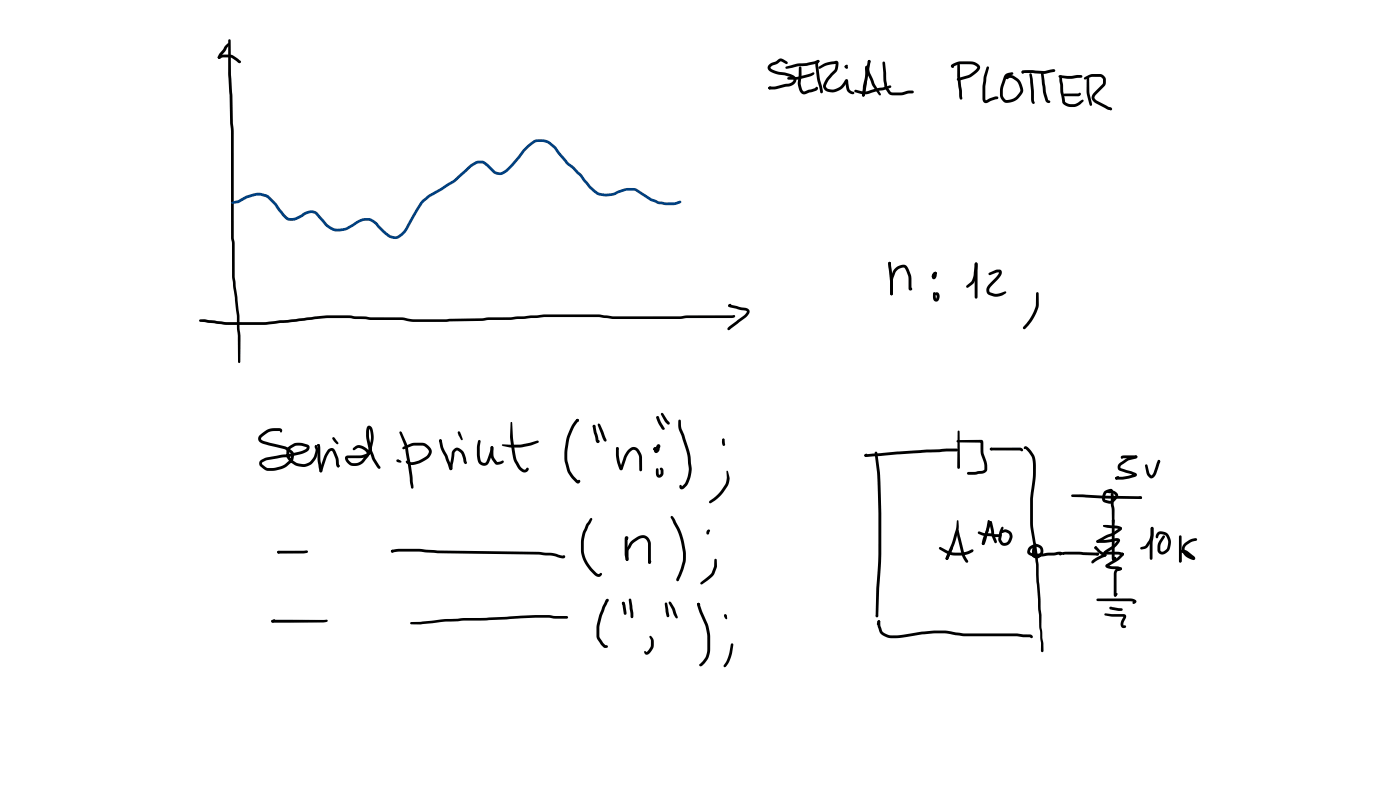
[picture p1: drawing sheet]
<svg xmlns="http://www.w3.org/2000/svg" width="337mm" height="190mm" viewBox="0 0 337 190" stroke-linecap="round" stroke-linejoin="round" font-family="sans-serif">
<g fill="#000">
<path d="M52.4 13.6l1.1-.5 2.1 .1 1.5 .8 .9 .9-.1 .2h-.5l-2.1-1.3h-1.7l-1 .3-.3-.3zM52.4 13.5l.3-.1 .3 .2-.1 .4-.2 .1-.3-.1zM54.2 10.9l.7-.5 .3 .2-2.3 3.4a.47 .47 0 0 1-.6-.3 .47 .47 0 0 1 .3-.5zM54.9 9.5l.3-.1 .3 .3v8.2l.7 13.6v25.7l.2 1.4v7.9l1.1 9.2 .1 3.2 .2 1.7v6.4l-.3 .2-.3-.2v-6.3l-.2-1.8-.1-3.1-1.1-9.3v-7.9l-.3-1.4v-25.7l-.7-13.6zM47.9 76.8l1.2-.1 5.4 .7h9.2l15-1.6h5.4l5 .4h7.5l3.1 .5h7.5l8.7-.2 1.6-.3h5.3l8.2-.7h13l3.4 .5h16.2l1.4-.2 11.5-.1 .3 .3-.2 .2-.7 .2h-10.8l-1.5 .2h-16.2l-3.4-.4h-13.2l-8 .7h-5.3l-1.6 .2-8.7 .2h-7.8l-2.8-.4h-7.5l-5-.5h-5.4l-15.1 1.7-9.4-.1-6.1-.7-.3-.3zM175.2 73.2l.2-.1 3.8 .8a1.02 1.02 0 0 1 1 .8 1.02 1.02 0 0 1-.5 1.2l-4.3 3.3h-.5a.67 .67 0 0 1 .5-.8l3.5-2.7 .7-.9-.5-.2-3.7-.8-.2-.1zM175.2 73.2l.3-.2 .3 .3-.4 .4-.3-.3z"/>
<circle cx="175.4" cy="73.4" r=".32"/>
</g>
<path d="M55.6 48.6l1.5-.4 2-1.2a5.9 5.9 0 0 1 5-.3l.6 .4 1.6 1.6 2 2.6a2.11 2.11 0 0 0 3.2 .7l.7-.4a3.2 3.2 0 0 1 4-.7l2.4 2.8a3.9 3.9 0 0 0 5.1 .6l1.1-.5a4.1 4.1 0 0 1 6.1-.1 6.7 6.7 0 0 0 3.8 3l.4 .1a3.8 3.8 0 0 0 2.5-2.3l3.4-5.9a14.1 14.1 0 0 1 5.1-3.6l2.9-1.8 3-2.7a4.2 4.2 0 0 1 3.9-1.9l1.1 .5 2.1 2a1.71 1.71 0 0 0 1.9 0l1.7-1.5 2.9-3.6a6.4 6.4 0 0 1 3.5-2.5 4.1 4.1 0 0 1 3.6 .9l.9 .8 3 3.7 1.3 1 1.9 1.9 .8 1.2a13.7 13.7 0 0 0 3.3 3.2 5.9 5.9 0 0 0 3.8 0l2.8-1h2l.5 .1 3.6 2.3 1.7 .8 1.8 .2h1.8l1.6-.4 .3 .3-.2 .3-1.1 .4-2.7 .1a5 5 0 0 1-2.6-.8l-1-.3-3.6-2.4h-2l-2.7 1a6.5 6.5 0 0 1-4.3 0 15.2 15.2 0 0 1-4.3-4.5l-1.8-1.8-1.4-1.1-2.9-3.7-.9-.7a3.5 3.5 0 0 0-3.3-.9l-1.4 .9-1.5 1.4-2.5 3.2a5.6 5.6 0 0 1-3.4 2.5l-1.5-.4-1.4-1.4a2.15 2.15 0 0 0-2.6-1l-1.5 .9-3.8 3.5-2.9 1.9a13.9 13.9 0 0 0-4.9 3.3l-3.4 5.9a4.1 4.1 0 0 1-3.4 2.6l-.4-.1a9.2 9.2 0 0 1-4.2-3.4 3.4 3.4 0 0 0-4.9 .3 5.9 5.9 0 0 1-5.6 1.1 5.4 5.4 0 0 1-2.2-1.9l-1.7-1.9-.5-.2a4 4 0 0 0-3 1.1l-.9 .4a2.68 2.68 0 0 1-3.7-1.1l-1.8-2.5-1.6-1.6-.6-.3a5 5 0 0 0-4.1 .3l-2.4 1.2-1.3 .2h-.3z" fill="#004080"/>
<g fill="#000">
<path d="M184.9 15.5l2.7-1.5 .7 .3 .9 .5 .2 .3-.3 .3-1.4-.7-.9 .7-1.2 .4-.4 .5a3.4 3.4 0 0 0 2.6 1l2.1 .5a1.63 1.63 0 0 1 1.5 1.4 2.2 2.2 0 0 1-2.6 1.6 9.4 9.4 0 0 1-3.7 .7l-.4-.3 .4-.4a9.2 9.2 0 0 0 3.6-.6l.7-.1a1.1 1.1 0 0 0 1.3-1.1l-1-.6-2-.4a3.7 3.7 0 0 1-3.1-1.4v-.6zM188.9 16.1l1.5-.5a8.7 8.7 0 0 1 3.5-.4l2-.5a.64 .64 0 0 1 1.1 0l-.1 .2-.7 .4-2.3 .5-2.1 .1-2.7 .6h-.2zM189.3 18.6l2.4-.1 3.8-1.1 .3 .3a3.9 3.9 0 0 1-2.8 1.1l-1.4 .3h-2.1l-.2-.1zM192.1 16h.5l.1 .3v1.9l-.2 1.8 .5 1.8 .5 .1 2.5-.7 .3-.4a.52 .52 0 0 1 .3 .6 .52 .52 0 0 1-.5 .4l-2.1 .7a1.28 1.28 0 0 1-1.9-1.1 4.9 4.9 0 0 1-.1-3.2zM196.9 16l1.5-.9 2.1-.4a.7 .7 0 0 1 .9 .1 .7 .7 0 0 1 .1 .9l-.3 1.4-1.9 2-.5 .8-.3 .8 .3 .5a2.79 2.79 0 0 0 3.6-.9l.5-.7a.51 .51 0 0 1 .4-.4 .51 .51 0 0 1 .5 .2l-.2 .4a4.2 4.2 0 0 1-3.1 2.4 2.04 2.04 0 0 1-2.6-1.3l.3-1.3a8.6 8.6 0 0 1 2.3-2.7l.3-.6 .1-1.1 .1 .1-2.5 .5-1.4 .7h-.3zM196.4 14.5h.5v.4h-.5zM196.5 14.5l.2-.1a.48 .48 0 0 1 0 .8l.4 3.5 .7 3.4-.3 .3-.3-.4a27.6 27.6 0 0 1-1.2-6.5l.1-.5zM203.3 19.1l.2-.1 .3 .3 .4 2.2 .7 .5a.35 .35 0 0 1 .4 .2 .35 .35 0 0 1-.2 .4 1.7 1.7 0 0 1-1.6-1.1l-.3-2.1zM208.2 15.9l.2-.1 .3 .2 .4 1.5 1.2 2.6 1.5 2.5-.1 .3-.4-.1-1.7-2.4-1.1-2.7-.4-1.6zM208.8 14.4l.4 .1 .1 .3-1.5 8.3a.43 .43 0 0 1-.5-.1 .43 .43 0 0 1-.1-.5l.3-1.9zM212.2 14.9l.2-.1 .4 .3 .5 5.7 .8 1.2 .5 .2a8.5 8.5 0 0 0 3.6-.4h1.1l.4 .3-.4 .3h-.8a7.8 7.8 0 0 1-3.8 .5l-1.1-.4-1-1.6-.2-1.6zM228.7 15.6l.6-.4a5.2 5.2 0 0 1 3.3-.5l.8 .1a1.95 1.95 0 0 1 2.2 1.6l-.7 .9-1.5 1.2-2.6 .8h-.7v-.5l3.1-1 1.3-1 .4-.6a2.06 2.06 0 0 0-1.6-.8h-2.6l-1.5 .5-.3 .3-.3-.3z"/>
<path d="M228.7 15.6l.5 .1 .2 .3a.4 .4 0 0 1-.5 .3 .4 .4 0 0 1-.3-.4zM230.2 15.3l.2-.1 .4 .4v2.9l.6 5.1-.4 .3a1.44 1.44 0 0 1-.4-1.7l-.5-3.9zM237.3 16h.4l.1 .3-.7 2.3-.2 2.1v3.3l.2 .1 2.2-.9 .6 .1 .1 .2-.1 .2-2.2 .8a.89 .89 0 0 1-1.1 .2 .89 .89 0 0 1-.4-1v-2.9l.2-2.1zM241.7 17.9l.5-.3 1-.2 .4 .3-.2 .3-1.1 .2-.3 .4-.9 2.6v1.9a1.2 1.2 0 0 0 1.9 .8l1.2-.6 1-1.2 .1-.5-.5-1.5-.5-.6-1.2-.8h-.5l-.5 .4a.52 .52 0 0 1-.2-.6 .52 .52 0 0 1 .5-.4h1.1l1.1 .7a3.4 3.4 0 0 1 1.3 2.3l.1 .8-.2 .5a4.1 4.1 0 0 1-3.7 2.3 1.93 1.93 0 0 1-1.7-1.8l.1-2.2 .8-2.3zM245.7 17l2.4-.2 2.9 .3 2.3-.5 .4 .4-.3 .3-2.5 .5-2.8-.3-2.2 .1-.3-.3zM247.5 17.7h.4l.3 1.2 .4 5.2 .2 .6a.46 .46 0 0 1-.6 .1 .46 .46 0 0 1-.3-.5zM250.3 17.4l.2-.1 .4 .3 .5 4.4 .6 2.1a.35 .35 0 0 1 .4 .3 .35 .35 0 0 1-.2 .4l-.4-.1a1.48 1.48 0 0 1-.8-1.4l-.5-3.2zM254.5 18.1l3 .1 2.4-.2 .3 .4-.3 .3-3.2 .2-2-.2-.3-.3zM254.8 18.1l.2-.1 .3 .4 .3 3.6 .4 2.4 .8 .5 .8 .1h.8l1-.5a.9 .9 0 0 1 1-.5 .84 .84 0 0 1-.6 1l-.1 .1a3.1 3.1 0 0 1-2.5 .6 1.77 1.77 0 0 1-1.9-1.5l-.4-2.1-.2-2.8zM260.7 18.6l1.7-.8h2.1a1.56 1.56 0 0 1 1.3 1.4l-.2 1.3-2.2 2.3-.3 .7 .6 .7 3.2 1.6a.46 .46 0 0 1 .4 .6l-.3 .1-.7-.2-2.9-1.5a1.43 1.43 0 0 1-.5-2.4l2.2-2.2v-1.2l-.6-.5h-2l-1.7 .6-.3-.3zM261.3 18.6l.2-.1 .3 .3 .1 3.4 .6 2.9-.3 .3-.3-.2-.7-2.7zM184.8 20.9l.6-.1 .1 .4-.5 .3-.2-.1z"/>
<path d="M184.8 20.9l.5 .1-.1 .4-.5-.1zM205.4 21.6l2.8 .4 5.7-1.5 .4 .3-.2 .3-1.7 .6-2 .3a5.6 5.6 0 0 1-2.9 .6l-1.9-.4-.2-.3zM208.1 15.9l.3-.1 .3 .3-.3 1.7a16.4 16.4 0 0 1-.6 5.3h-.5v-.4a15.3 15.3 0 0 0 .7-6.5zM255.7 22.6l3.5-.1 .3-.3a.47 .47 0 0 1 .3 .6 .47 .47 0 0 1-.6 .3h-3.3l-.2-.1zM213.6 63l.2-.1a.45 .45 0 0 1 .4 .4 .45 .45 0 0 1-.4 .5 .52 .52 0 0 1-.2-.8zM215.1 64.5a2.09 2.09 0 0 1 3-.5l.9 2.2 .1 3.1-.3-.2 .4 .1a.43 .43 0 0 1-.3 .6 .43 .43 0 0 1-.5-.5v-2.7l-.7-1.8a.81 .81 0 0 0-.5-.6 .81 .81 0 0 0-.9 .3l-.6 .4-.5 .6a6.4 6.4 0 0 0-.5 4.1v1l-.4 .4-.3-.4v-1a7.1 7.1 0 0 1 .9-4.8zM213.6 63h.5l.1 .2 .5 4.4v3l-.4 .4-.3-.4v-2.9l-.5-4zM224.4 65.5l.4-.2 .4 .3-.5 .6a.35 .35 0 0 1-.3 .4 .35 .35 0 0 1-.4-.3zM224.4 70.3h.4l.2 1.5 .1-.9h.1l-.4-.1a.51 .51 0 0 1 .5-.6 .51 .51 0 0 1 .5 .6 1.06 1.06 0 0 1 0 1.1 1.06 1.06 0 0 1-1.1 .5l-.4-.7zM224.5 65.5l.3-.2 .3 .3-.4 .9-.3-.1 .2-1 .2-.1 .4 .3v.5a.65 .65 0 0 1-.3 .8 .65 .65 0 0 1-.8-.1v-.7zM234.4 63.1a.6 .6 0 0 1 .6 .3 .6 .6 0 0 1 0 .7l-.1 .8a4.6 4.6 0 0 1-1.2 3.5l-1.2 .8-.3-.4 1.3-1.2 .3-.6zM234.4 63.1h.5l.1 .3v8l-.3 .4-.4-.4z"/>
<path d="M237.7 65.6l1.9-.8a.89 .89 0 0 1 1.2 .3 .89 .89 0 0 1-.2 1.2l-2.5 2.7-.3 .5v.5l.3 .2 1.2 .4 2.3-.6 .3 .2a3.5 3.5 0 0 1-4.1 .7 1.5 1.5 0 0 1-.1-2.5l1.8-1.9 .6-1.1h.2l-.7 .1-1.7 .6-.2-.1zM249.2 70.3h.4l.1 .2v2.7l-.2 1a11.2 11.2 0 0 1-3.3 4.9l-.3-.3a12.3 12.3 0 0 0 3.1-5.4zM158.9 99.2l.5 .1 1.1 1.7a.69 .69 0 0 1 .4 .9 .78 .78 0 0 1-1-.5l-1-1.8zM62.4 104.5l2.2-1.4 1.1-.2h1.8a.46 .46 0 0 1 .3 .5 .46 .46 0 0 1-.4 .4l-.2-.4-2.4 .3-1.6 1.1-.4 .5a.72 .72 0 0 0 .9 .7l4.9 1.2 1.5 1a2.01 2.01 0 0 1-.1 2.9 6.9 6.9 0 0 1-6.2 1.9l-1.1-.9a1.01 1.01 0 0 1 .2-1.7l1.1-.5 3.7-.7 1.6-.1 3-.7 1.2-.5 .3-.4-1.5-.4h-1.3l-1.2 .7-.3 .6v1.1l.7 .9 1 .8 2.2 .3a2.74 2.74 0 0 0 1.9-1.6l.6-1.6-.2-.8a.4 .4 0 0 1 0-.4 .4 .4 0 0 1 .5-.1l.3 1.2a4.7 4.7 0 0 1-1.6 3.3l-.3 .2a3.7 3.7 0 0 1-3.5 .2l-1.4-1-.9-1.3 .1-1.3 .2-.6 1.5-1.2a5 5 0 0 1 3.6 .4 1.23 1.23 0 0 1-1 1.9l-3.6 .9-5.4 .9-1.2 .5v.4l1.3 .9a6.2 6.2 0 0 0 5.4-1.9l.3-1.4-1.3-1-5.4-1.5a1.21 1.21 0 0 1-1.2-.7 1.21 1.21 0 0 1 .3-1.4zM76.4 106.7a.6 .6 0 0 1 .5 .3 .6 .6 0 0 1 .1 .6v2.9l.5 2.7-.4 .3-.3-.3-.3-1.5a14.2 14.2 0 0 1-.2-4.6zM78.9 108a1.01 1.01 0 0 1 1.6 0l.8 2.1 .2 2.1-.3 .1-.3-.4-.2-1.6-.8-1.9-.2-.1-.4 .2a11.3 11.3 0 0 0-1.8 4.6l-.4 .4-.2-.1-.1-.4a12 12 0 0 1 2-5zM79.9 105.1h.5l.5 .7a.77 .77 0 0 1 .4 .9 .88 .88 0 0 1-1.1-.7l-.3-.5zM81.1 111.6h.4l.1 .2v.3l-.3 .2-.3-.3zM81.2 111.7h.3l.1 .3-.2 .3-.3-.1-.1-.2zM88.4 102.4a.8 .8 0 0 1 1.1 .6 8.8 8.8 0 0 1-1.4 7.2l-.5 .6a2.59 2.59 0 0 1-2.6 1.2 2.59 2.59 0 0 1-2.1-1.9l.1-.4 .4-.2 3.4-.1 1.4-.5a2.25 2.25 0 0 0-1.9-1.3l-1 .5h-.4v-.5l.5-.4a2.56 2.56 0 0 1 3.4 1.8l-.1 .3a4.5 4.5 0 0 1-3.5 .8h-1.6a1.95 1.95 0 0 0 1.7 1.3 1.95 1.95 0 0 0 1.8-1 7.9 7.9 0 0 0 1.8-7.3l-.2-.2h.2l-.2 .4a10.5 10.5 0 0 0 .6 4.7l.8 2.1 1.3 2v.5a.58 .58 0 0 1-.8-.4l-1.1-1.8-.7-1.9a12.9 12.9 0 0 1-.8-5zM96.1 103.7l.2-.1 .3 .2 1.2 2.8a65.3 65.3 0 0 1 1.6 10.5l-.3 .3-.3-.3-1.5-9.6-1.3-3.5zM96.9 107.4l2.2-1h2.4a2.28 2.28 0 0 1 2.2 2.7l-.6 .9a7.9 7.9 0 0 1-4.2 1.7 .99 .99 0 0 1-1.3-1l.2-.1 .9 .4a5.6 5.6 0 0 0 3.6-1.3l.3-.2a1.04 1.04 0 0 0 .2-1.7l-.8-.6-.5-.2-2.2 .1-2.3 .8-.3-.3z"/>
<path d="M105.7 105.6l.2-.1 .3 .3 .4 1.8 .9 1.7 .8 2 .4 1.3-.3 .4-.4-.3-1.1-3.1-.9-1.7-.4-2zM109.1 107.9l.7-.4 .8 .3a2.29 2.29 0 0 1 1.1 1.3l.5 1.9-.3 .1 .2-.1a.34 .34 0 0 1-.1 .5 .34 .34 0 0 1-.5-.3l-.6-2.3-1.1-.7-.5 .6-.6 3.9-.3 .3-.3-.1v-1.4l.5-2.8zM115 105.8h.4l.1 .2-.1 1.1a8.6 8.6 0 0 0 .3 3.7l.6 .4 .5-.2 1.1-3.1a.49 .49 0 0 1 .1-.5 .49 .49 0 0 1 .5-.1v.9l-.9 2.7a1.49 1.49 0 0 1-1.7 .9 1.49 1.49 0 0 1-1.1-1.5l-.1-2.9zM118 107.3h.5l.1 .2 .1 2.2 .8 1.3 1.1-.3a.34 .34 0 0 1 .4 .3 .34 .34 0 0 1-.3 .4l-1.4 .2-1-1.1-.4-1zM120.7 106.8h4.3l4.2-1 .3 .3-.2 .3-1.5 .6-2.6 .5h-2.7l-1.7-.4zM122.8 101.4l.3 .2 .2 3.6 .7 4.5 .2 .8 .8 1.4a1.31 1.31 0 0 0 1.2 .9l.6-.5 .2 .1 .1 .4a1.22 1.22 0 0 1-1.1 .7 1.22 1.22 0 0 1-1.1-.6l-1.3-2.1-.4-1.6-.6-4.3zM138.6 100.7h.4l.2 .3-.1 .2h-.4l-.2-.2zM138.5 100.8l.5-.1 .1 .3-.1 .2a13 13 0 0 0-2 11.8l.9 1.4 1.1 1.1h-.2l.4-.3a.5 .5 0 0 1 .1 .8 .5 .5 0 0 1-.8 0l-1.1-1.1a10.2 10.2 0 0 1-1.4-8.8l.4-1.4a10.3 10.3 0 0 1 2.1-3.9zM142.6 102.1l.2-.1 .3 .3 .8 3.6h-.3l.3-.2a.44 .44 0 0 1 .1 .6 .44 .44 0 0 1-.6 .2 .44 .44 0 0 1-.2-.6l-.5-2zM143.8 101.8l.2-.1 .2 .2 .9 1.8 .7 2-.1 .3-.2 .1a4.8 4.8 0 0 1-1.3-2.6l-.5-1.4zM148.2 107.5h.4l.1 .2 .1 2.1 .3 1.3 .5 1.5-.1 .3a.58 .58 0 0 1-.6-.1 .58 .58 0 0 1-.2-.6l-.6-2.7zM151 108a1.55 1.55 0 0 1 2.7 .2l.6 1.6 .1 3.1-.4 .3-.3-.3-.1-3.3-.5-1.1a.8 .8 0 0 0-1.4-.2l-1 1.3-1 3.1-.3 .2h-.3l-.1-.3 .3-.3-.2 .1v-.2a10.1 10.1 0 0 1 1.6-3.7z"/>
<path d="M157.2 107.5a.39 .39 0 0 1 .5-.1 .39 .39 0 0 1 .2 .5v.3h-.2l.4-1 .3 .1-.4 .4a.54 .54 0 0 1-.1-.8 .54 .54 0 0 1 .8 0 .54 .54 0 0 1-.1 .8 .83 .83 0 0 1-.4 .9 .83 .83 0 0 1-.9-.1l-.1-.7 .2 .2h.3l-.4 .2-.2-.1-.1-.2zM157.9 100l.4 .1 .1 .5-.6-.1zM157.8 112.6h.4l.2 1.5 .4-.3v-.8l-.2-.3a.5 .5 0 0 1 .6-.2 .5 .5 0 0 1 .3 .6v.7a.93 .93 0 0 1-1 1 .93 .93 0 0 1-.8-1.2zM157.8 100.1l.3-.1h.2l1.2 2.7 .2 .1v.4h-.4a6.5 6.5 0 0 1-1.5-2.8zM163.1 100.9l.3-.1 .3 .3 .1 1.7 1.6 4.6a11.7 11.7 0 0 1 .7 4 6.6 6.6 0 0 1-1.7 5.9 .61 .61 0 0 1-.9 .1 .61 .61 0 0 1 .1-.9l.3 .5-.1-.1 .8-.7a6.9 6.9 0 0 0 .8-4.9l-.4-2.8-1.9-5.6zM173.7 105.4h.4l-.1 .5h-.3zM173.7 105.4h.4l.1 .2v1.4a.61 .61 0 0 1-.6-.2 .61 .61 0 0 1-.1-.6zM174.7 113.1l.3 .1 .4 2a8.3 8.3 0 0 1-4.5 5.7l-.4-.1 .1-.5a10.1 10.1 0 0 0 3.9-4.5zM207.9 109.2l7.8-.7 11.8-.7h2.5l.3 .3-.3 .4-7.2 .2-14.3 1.1a.43 .43 0 0 1-.5-.1 .43 .43 0 0 1-.1-.5zM207.9 109.2l.2-.1 .3 .2-.1 .4h-.2l-.3-.1zM207.9 109.2l.3-.2 .3 .3-.4 .4-.3-.3zM210.3 108.6l.3-.1 .3 .3a102.4 102.4 0 0 1 1 17.3l-.1 8.9-.5 6.3-.2 6.7-.3 .3-.3-.3 .2-6.7 .5-8.1-.2-14.3a62.1 62.1 0 0 0-.7-10.1z"/>
<path d="M230 105.8l5.9-.1a.64 .64 0 0 1 .5 .8 8.4 8.4 0 0 0 .8 4.8l.1 1.3a1.27 1.27 0 0 1-1.4 1.2l-3.1 .3-.4-.4 .4-.3 1.7-.1 2-.3 .1-.2-.1-1.8a8.1 8.1 0 0 1-.8-4.8l.2 .1h-5.7l-.2-.1zM230.3 103.5l.1-.1 .3 .3 .1 8.6-.4 .3-.3-.3zM238 107.6h7.5a.46 .46 0 0 1 .3 .4 .46 .46 0 0 1-.2 .4l-.4-.2h-6.9l-.4-.3zM246.2 107.3a.97 .97 0 0 1 1.4 .6l1.1 1.7a21.7 21.7 0 0 1-.2 8.8 38.4 38.4 0 0 0 .7 13l.5 4.2 .1 4.2 .6 7.9-.1 2.9 .5 3.9 .1 1.9-.4 .3-.3-.3 .1-1.9-.5-3.9v-2.8l-.7-8v-4.1l-.6-4.2a43.5 43.5 0 0 1-.3-16.2l.1-2.8a4.8 4.8 0 0 0-1.8-4.7l.2-.1-.5 .1zM257.6 118.9l2.7-.1 4.9 .3 9 .1 .4 .4-.4 .3-9-.1-7.4-.4-.3-.3zM265.4 118.1l.8-.5a.81 .81 0 0 1 1.3 .2l-.1 .2-.3 .1a1.35 1.35 0 0 0-1.5 1.6l.1 .3 1.1 .3 .7-.5 .6-.6v-.3l-.6-.4-1.2-.1-.1-.2 .4-.4h.7a1.25 1.25 0 0 1 1.3 1.8l-.6 .7a1.92 1.92 0 0 1-2.9 0l-.1-1zM268.2 114.7l.6-.3 .3 .2-.7 .6-.2-.1zM268.2 114.6l.5 .1-.1 .4h-.4zM269.5 109.6l.6-.2h2.9l.4 .4-.3 .3h-3.2l.1-.2-.3 .3-.3-.4zM272.8 109.5l.5 .1v.4h-.5zM269.1 111.3l.6-.4a5 5 0 0 1 2.9-1.3l.5-.2 .2 .1a.62 .62 0 0 1-.8 .8l-1.4 .4-1.5 1-.3 .6 .1 .1 3.3 1.1a.55 .55 0 0 1 .6 .5 .55 .55 0 0 1-.5 .6 8.2 8.2 0 0 1-4.6 .5v-.5l.2-.1a11.2 11.2 0 0 0 4.3-.6v.3l-3.2-1a1.05 1.05 0 0 1-.8-.8 1.05 1.05 0 0 1 .4-1.1zM273.7 119.3l.5-.1 .4 .4-.1 .2-.6 .1-.3-.3z"/>
<path d="M275.3 111.6l.3-.1 .3 .3 .4 1.8 .4 .7a1.28 1.28 0 0 0 .7-1.2l.8-2.3 .4-.4a.61 .61 0 0 1 .1 1.1l-.6 1.9a1.45 1.45 0 0 1-1.6 1.5l-.8-1-.5-2zM66.7 132.4l.2-.1v.3l.1-.3 6.7-.1 .3 .3-.2 .3-.9 .2h-5.9l-.1-.4 .1 .4-.3-.1zM94 132.2l1.8-.3 4.9-.1 4.5 .4 24.4 .4 1 .1a14.3 14.3 0 0 1 4.8 .8l-.2 .2 .4-.3 .2 .1 .1 .3-.3 .3h-.4a12.3 12.3 0 0 0-4.7-.7l-25.4-.5-4.4-.4h-4.9l-1.5 .2-.2-.1zM141.8 124.6l.3-.2 .3 .4-1 1.8a10 10 0 0 0-1 5.9 7.8 7.8 0 0 0 2 4.1l1.3 1.2 .3 .1 .4-.3a.53 .53 0 0 1-.2 .9l-.9-.1-1.4-1.3a9.8 9.8 0 0 1-1-11.2zM150.3 129a.4 .4 0 0 1 .7 0 .4 .4 0 0 1-.5 .6l-.1-.3 .2 .2 .3-.2v3.8l.2 1.3-.4 .4-.3-.4-.2-1.2zM151.6 130.1a4.6 4.6 0 0 1 3.1-1.5 2.08 2.08 0 0 1 1.8 2v4.5l-.4 .3-.3-.4v-4.5l-.6-1a1.31 1.31 0 0 0-1.7 .1l-.7 .4a3.8 3.8 0 0 0-1.5 1.8l-.2 .6v2h-.4l.4 .1-.4 .3-.3-.4h.3h-.3v-2.2zM156 134.6h.5l.1 .3-.2 .4-.3 .1-.3-.3zM155.9 134.8h.4l.2 .3-.1 .2h-.5zM161.3 124l.5 .1 .9 1.6a17 17 0 0 1 2.2 8.7l-.7 2.7-1.1 2.5-.2 .1a.46 .46 0 0 1-.3-.8l.9-2.1a11.2 11.2 0 0 0-.1-7.9l-.7-1.7-1.5-2.8zM170 127.4l.4-.2 .2 .1 .1 .2-.2 .3a.51 .51 0 0 1-.6 .5l-.1-.4zM171.8 134.3h.4l.1 .2-.1 2a4.1 4.1 0 0 1-2 2.9l-1.4 1-.4-.1v-.4l2.7-2.3 .6-1.6zM225.8 131.5l.3-.1 1.6 .9a7.1 7.1 0 0 0 5.1 .1l.9-.4 .4 .3a4.6 4.6 0 0 1-3.2 1.2l-1.8-.1-1.3-.3-2-1.1-.1-.3z"/>
<path d="M228.6 131.6l.2-.2 .3 .4-1.1 2.5-.4 .2-.3-.3zM230.1 125h.2l.1 .2a12.8 12.8 0 0 1-1.7 7.3l-.8 1.9h-.5l-.1-.4a26.6 26.6 0 0 0 2.7-8.9zM230 127.3l.2-.1 .3 .3 1.5 6a2.09 2.09 0 0 1 .7 1.6l-.3 .1-.3-.1-.8-1.6-1.2-4.5zM235.1 127.7h.3l1.2 .4 2.5 .2 1.4-.1 .3 .4a1.67 1.67 0 0 1-1.9 .4l-.5-.2a5.6 5.6 0 0 1-3.2-.5l-.2-.3zM237.8 125.3l.3-.1 .3 .3-1.5 3.9-.2 1.2-.3 .3-.4-.2 .2-1.1zM237.5 125h.4v.2l-.2 2-.8 3-.2 .6-.3 .1-.4-.3zM237.9 125.3l.4-.1 .2 .3 .5 3 .6 1.3a.39 .39 0 0 1 0 .5 .39 .39 0 0 1-.5 .1l-.7-1.7-.6-3.2zM240.7 126.7l.3-.2 .2 .3-.3 1.3-.2 1.6 .4 .6 .5 .1a1.16 1.16 0 0 0 1-1l.1-.5-.1-.5-1-.6a.63 .63 0 0 1-1-.1 1.65 1.65 0 0 1 2.3-.1 1.65 1.65 0 0 1 .2 2.3 1.65 1.65 0 0 1-2.2 1.1 1.65 1.65 0 0 1-.8-2.3l.2-1zM247.4 131.4a1.86 1.86 0 0 1 2.3-.6 1.86 1.86 0 0 1 1 2.1 1.43 1.43 0 0 1-1 1.2 1.43 1.43 0 0 1-1.6-.6v-1.5a1.54 1.54 0 0 1 .8-1.4l.3 .3-.4 1.4 .1 1.1a1.08 1.08 0 0 0 1.2-1.4 1.08 1.08 0 0 0-1.8-.4 1.05 1.05 0 0 0-.7 1l.8 .4h2.2l3.7-.4a.64 .64 0 0 1 .7-.1 .64 .64 0 0 1 .3 .7l-4.7 .5h-2.2a1.24 1.24 0 0 1-1.3-.6 1.24 1.24 0 0 1 0-1.3zM254.8 132.7h.5a.45 .45 0 0 1-.1 .6 .45 .45 0 0 1-.6 0l-.1-.2zM255.4 132.7l.7-.2h3.4l4.4 .3 .3 .3-.3 .4-8.3-.3-.3-.2zM255.4 132.8h.4l.1 .3a.33 .33 0 0 1-.4 .2 .33 .33 0 0 1-.2-.3z"/>
<path d="M263.2 131.3h.4l.1 .3-.1 .2h-.4l-.1-.2zM263.2 131.3h.5l.9 1 1.3 .9v.4h-.6l-1.2-.8-.9-1zM263.4 132.9a.48 .48 0 0 1 .8 .2 .46 .46 0 0 1-.4 .4 .46 .46 0 0 1-.5-.4zM263.6 129.8l2.7-.2 1.9-.3a.69 .69 0 0 1 .9 .2 .69 .69 0 0 1-.1 .9l-.9 1.1-2.5 1.6a.5 .5 0 0 1-.3-.5 .5 .5 0 0 1 .4-.4l1.8-1.1 1.1-1.3v.2a13.7 13.7 0 0 1-5 .3zM265.2 126.2l1-.1 3 .4a.43 .43 0 0 1 .4 .3 .43 .43 0 0 1-.2 .5l-1-.3-2.9-.4-.3-.3zM265.2 126.2l.3 .1-.1 .2h-.2zM265.4 132.6h3.6l.9 .2 .3 .3-.4 .4-1-.3h-3.1l-.3-.1zM262.5 134.7l2.1-1.3 1-.4 .3 .1 .1 .3-.2 .2-2 1-.9 .6-.2-.2 .2 .2-.1 .1a.34 .34 0 0 1-.4-.1 .34 .34 0 0 1 .1-.5zM267.1 118.5a.36 .36 0 0 1 .4 0 .36 .36 0 0 1 .2 .3v2.4l.2 1.3v3.1l-.3 .3-.3-.3v-3.1l-.3-1.4v-2.3l.4 .1h-.3zM267.4 124.8h.4l.1 .2 .1 9.4h-.3l.2-.6a.51 .51 0 0 1 .5 .3 .51 .51 0 0 1-.1 .6 .61 .61 0 0 1-.8 .2 .61 .61 0 0 1-.2-.8zM263.7 129.8l2.5-1.4a6.1 6.1 0 0 0 2.8-1.5l.4-.3a.52 .52 0 0 1 .3 .6 .52 .52 0 0 1-.5 .4 10.1 10.1 0 0 1-3.4 1.8l-1.9 1-.4-.3zM268.2 136.7l1-.3-.1 .2 .3-.3 .2 .1a.75 .75 0 0 1-.9 .8l-.3 .6v5.2l-.3 .3-.4-.4v-5.1z"/>
<path d="M269.6 132.9h.5v.5h-.5zM265.9 135.6a12 12 0 0 0 3.6-2.6l.4-.2 .3 .3a6.6 6.6 0 0 1-3.2 2.6l-.7 .4v-.3l.9 .2 1.6 .1 .7 .2 .2 .3-.3 .4-.8-.3-2.1-.1-.7-.4zM276.7 126.7h.5a4.8 4.8 0 0 1-.7 3.8l-1 1.2-1.3 .2-.1-.4 1.2-.4 .9-1.3 .4-1.2zM276.7 126.7h.5l.1 1.2-.2 2.6v3.7l-.4 .3-.3-.3v-3.4zM278.3 127.9l.4-.2a2.09 2.09 0 0 1 2.4 1.2 3 3 0 0 1-1.2 4.2 1.16 1.16 0 0 1-1.7-.9l.3-1.8 1-1.7 .3-.1 .2 .1v.4l-.8 1.4-.3 .7v1l.3 .3a1.13 1.13 0 0 0 1.3-.6v-.1a3.1 3.1 0 0 0-.2-3l-.4-.3-1-.2-.4 .5a.34 .34 0 0 1-.3 .4 .34 .34 0 0 1-.4-.2l.1-.6zM284.7 130.6l1.1-.9a2.24 2.24 0 0 1 1.9-.3v.4l-1.2 .3-1.1 .8a1.5 1.5 0 0 0-.6 1.5 1.5 1.5 0 0 0 1.2 1.1l.9 .4-.2 .3-1.7-1.3-1-.2v2.1v.2h-.5v-2.6a1.82 1.82 0 0 1 2.4 .4l1.1 .8a.5 .5 0 0 1 .2 .8 .5 .5 0 0 1-.7 0 2.68 2.68 0 0 1-2.4-2.9zM283.5 128.7l.2-.1 .3 .3v5.9l-.3 .3-.3-.3zM65.3 149l13.2-.1 .3 .2-.2 .3-.9 .1-12.1 .1-.3-.1zM65.3 149l.6-.3a.47 .47 0 0 1-.1 .8h-.5zM98.7 149.5l8.2-.8 9.9-.3 11.9-.6 7.6 .2 .3 .3-.3 .3-7.6-.2-11.9 .7h-5.5l-4.3 .2-6 .7h-2.1l-.2-.1zM145.7 144l.1-.1a.35 .35 0 0 1 .5 .2 .35 .35 0 0 1-.4 .4l-.1-.3 .1 .2h.3l-.5 1.1a15 15 0 0 0-1.6 7.4l1 1.6 .4 .5 .6 .1v.4l-.6 .2-.5-.2-.6-.7-1-1.7a14.4 14.4 0 0 1 1.4-7.3zM149.6 144.7a.76 .76 0 0 1 .8 1l.2 1.7-.3 .3-.4-.3-.4-2.5z"/>
<path d="M151.2 143.9l.2-.1 .4 .2 .2 1.5 .2 2.7-.3 .3-.3-.3zM156.2 152.8h.4l.5 1a3.1 3.1 0 0 1-.8 2.9 .77 .77 0 0 1-.7 .6 .77 .77 0 0 1-.7-.6l.2-.3 .3 .3 .2-.2 .8-1.2 .1-1.4-.4-.8zM159.9 144.8l.2-.1 .3 .3 .5 2.9-.3 .4-.4-.3-.2-1zM160.8 144.6h.5l.8 1.4 .8 2.2v.3l-.5-.1-.4-.6-.4-1.4-.8-1.4zM167.7 144.9h.4l.2 .4v.2l-.3 .1-.3-.2zM167.7 144.9h.4l1.5 3.8a14.5 14.5 0 0 1 .6 9.4l-1.3 1.7-.4 .3-.3-.1v-.5l.7-.7 .8-1.1a14.1 14.1 0 0 0-.7-8.7l-1.2-2.9-.2-.9zM175.8 154.6h.4l.1 .2-.4 2.5a5.5 5.5 0 0 1-1.7 3l-.3-.3 1.2-2.3zM211 149.1l.3-.1 .3 .3-.6 .9-.2-.3zM211 149.1l.3-.1 .3 .2 .2 1.6a1.95 1.95 0 0 0 1.9 1.8h2.6l5.2-.9 3.2-.2a30.1 30.1 0 0 1 7 .7h12.8l3.3 .2a.61 .61 0 0 1 .4 .8l-.2 .1-.4-.2-3.1-.3h-12.9a29.9 29.9 0 0 0-7.2-.6l-2.8 .2-4.8 .8a5.7 5.7 0 0 1-4.8-.7 3.2 3.2 0 0 1-1-2.3zM263.6 143.9h8.7a.63 .63 0 0 1 .8 .4 .63 .63 0 0 1-.4 .8l-.4-.1-.1-.2 .4-.4v.3l-.8-.3h-7.9l-.3-.3zM265.5 147.4l4.6 .1a.69 .69 0 0 1 .6 .5 .69 .69 0 0 1-.2 .7l-.5 1.2 .1 .3h.3a.38 .38 0 0 1 .2 .5 .38 .38 0 0 1-.5 .2 1.13 1.13 0 0 1-.5-1.8l.5-1h-3l-1.4-.2-.2-.3zM266.8 145.8l2.8 .3 .3 .3-.3 .3-.6 .1-1.6-.3-.5-.2 .2-.2-.1 .3-.2-.1z"/>
<path d="M267.9 142.8l.5-.4 .3 .3-.6 .6-.2-.1zM267.9 142.8l.4-.1v.5l-.4 .1z"/>
<circle cx="208.4" cy="16.1" r=".33"/>
<circle cx="208.9" cy="14.7" r=".34"/>
<circle cx="245.9" cy="17.3" r=".33"/>
<circle cx="207.5" cy="22.9" r=".33"/>
<circle cx="224.8" cy="65.6" r=".35"/>
<circle cx="76.6" cy="106.9" r=".29"/>
<circle cx="105.9" cy="105.9" r=".32"/>
<circle cx="138.8" cy="101" r=".33"/>
<circle cx="142.8" cy="102.4" r=".33"/>
<circle cx="148.4" cy="107.7" r=".34"/>
<circle cx="238.3" cy="107.9" r=".34"/>
<circle cx="267.1" cy="117.8" r=".32"/>
<circle cx="66.9" cy="132.6" r=".34"/>
<circle cx="94.3" cy="132.4" r=".32"/>
<circle cx="94.3" cy="132.4" r=".33"/>
<circle cx="227.6" cy="134.2" r=".33"/>
<circle cx="238.1" cy="125.5" r=".34"/>
<circle cx="248.9" cy="130.9" r=".3"/>
<circle cx="255" cy="133" r=".34"/>
<circle cx="255.6" cy="133" r=".28"/>
<circle cx="263.4" cy="131.6" r=".31"/>
<circle cx="265.6" cy="132.8" r=".34"/>
<circle cx="265.6" cy="133.4" r=".34"/>
<circle cx="267.6" cy="125" r=".33"/>
<circle cx="149.8" cy="144.9" r=".32"/>
<circle cx="167.9" cy="145.1" r=".32"/>
<circle cx="210.8" cy="148" r=".32"/>
<circle cx="211.3" cy="149.3" r=".32"/>
</g>
<g fill="#000">
<path d="M203.1 15.8l.5-.3 .2 .3-.5 .5-.3-.3z" fill-rule="evenodd"/>
<path d="M203.1 15.8l.2-.1 .5 .3-.4 .5-.4-.5z" fill-rule="evenodd"/>
<path d="M95.7 110.4l.5 .2-.1 .4h-.6z" fill-rule="evenodd"/>
<path d="M95.7 110.6l.7 .1 .1 .4h-.7l-.1-.3z" fill-rule="evenodd"/>
<path d="M110 104l.6-.2 .2 .6v.3h-.4z" fill-rule="evenodd"/>
<path d="M110.3 104.3l.2-.1 .3 .2 .4 1.3-.4-.1-.5-1z" fill-rule="evenodd"/>
<path d="M174 147.9l.7-.2v.7h-.4z" fill-rule="evenodd"/>
<path d="M174.3 148l.2-.1 .2 .2 .1 .6-.4-.1z" fill-rule="evenodd"/>
<circle cx="203.6" cy="16.3" r=".3"/>
<circle cx="95.6" cy="110.7" r=".33"/>
<circle cx="110.3" cy="103.9" r=".3"/>
<circle cx="174.4" cy="147.8" r=".33"/>
</g>
</svg>
